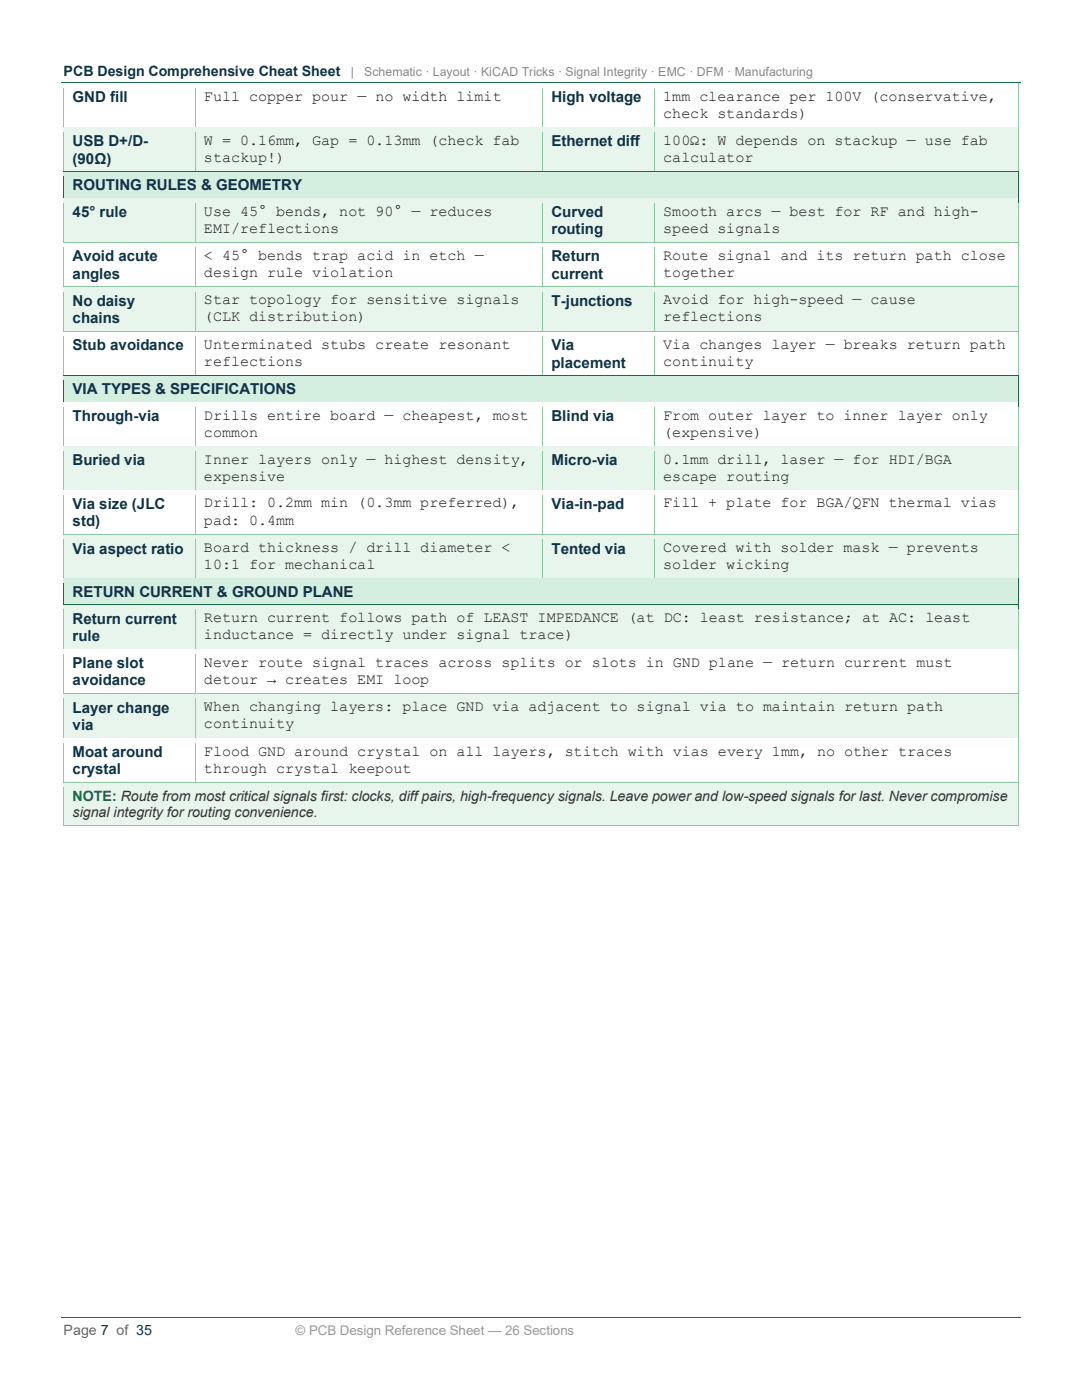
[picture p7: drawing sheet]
<svg xmlns="http://www.w3.org/2000/svg" width="216mm" height="279mm" viewBox="0 0 216 279" stroke-linecap="round" stroke-linejoin="round" font-family="sans-serif">
<defs><g id="words">
<g font-size="3" fill="#0d3349">
<text x="14.5" y="20.4">GND fill</text>
<text x="110" y="20.4">High voltage</text>
<text x="14.5" y="29.2">USB D+/D-</text>
<text x="110" y="29.2">Ethernet diff</text>
<text x="14.5" y="32.6">(90Ω)</text>
<text x="14.5" y="38">ROUTING RULES &amp; GEOMETRY</text>
<text x="14.5" y="43.3">45° rule</text>
<text x="110" y="43.3">Curved</text>
<text x="110" y="46.7">routing</text>
<text x="14.5" y="52.2">Avoid acute</text>
<text x="110" y="52.2">Return</text>
<text x="14.5" y="55.6">angles</text>
<text x="110" y="55.6">current</text>
<text x="14.5" y="61.1">No daisy</text>
<text x="14.5" y="64.5">chains</text>
<text x="110" y="61.1">T-junctions</text>
<text x="14.5" y="69.9">Stub avoidance</text>
<text x="110" y="69.9">Via</text>
<text x="110" y="73.4">placement</text>
<text x="14.5" y="78.7">VIA TYPES &amp; SPECIFICATIONS</text>
<text x="14.5" y="84">Through-via</text>
<text x="110" y="84">Blind via</text>
<text x="14.5" y="92.8">Buried via</text>
<text x="110" y="92.8">Micro-via</text>
<text x="14.5" y="101.6">Via size (JLC</text>
<text x="110" y="101.6">Via-in-pad</text>
<text x="14.5" y="105">std)</text>
<text x="14.5" y="110.5">Via aspect ratio</text>
<text x="110" y="110.5">Tented via</text>
<text x="14.5" y="119.1">RETURN CURRENT &amp; GROUND PLANE</text>
<text x="14.5" y="124.5">Return current</text>
<text x="14.5" y="127.9">rule</text>
<text x="14.5" y="133.4">Plane slot</text>
<text x="14.5" y="136.8">avoidance</text>
<text x="14.5" y="142.2">Layer change</text>
<text x="14.5" y="145.7">via</text>
<text x="14.5" y="151.1">Moat around</text>
<text x="14.5" y="154.5">crystal</text>
</g>
<g font-size="3" fill="#1a1a1a">
<text x="40.7" y="20.1">Full copper pour — no width limit</text>
<text x="132.3" y="20.1">1mm clearance per 100V (conservative,</text>
<text x="132.3" y="23.5">check standards)</text>
<text x="40.7" y="28.9">W = 0.16mm, Gap = 0.13mm (check fab</text>
<text x="132.3" y="28.9">100Ω: W depends on stackup — use fab</text>
<text x="40.7" y="32.3">stackup!)</text>
<text x="132.3" y="32.3">calculator</text>
<text x="40.7" y="43">Use 45° bends, not 90° — reduces</text>
<text x="40.7" y="46.4">EMI/reflections</text>
<text x="132.3" y="43">Smooth arcs — best for RF and high-</text>
<text x="132.3" y="46.4">speed signals</text>
<text x="40.7" y="51.9">&lt; 45° bends trap acid in etch —</text>
<text x="132.3" y="51.9">Route signal and its return path close</text>
<text x="40.7" y="55.3">design rule violation</text>
<text x="132.3" y="55.3">together</text>
<text x="40.7" y="60.8">Star topology for sensitive signals</text>
<text x="40.7" y="64.1">(CLK distribution)</text>
<text x="132.3" y="60.8">Avoid for high-speed — cause</text>
<text x="132.3" y="64.1">reflections</text>
<text x="40.7" y="69.6">Unterminated stubs create resonant</text>
<text x="132.3" y="69.6">Via changes layer — breaks return path</text>
<text x="40.7" y="73">reflections</text>
<text x="132.3" y="73">continuity</text>
<text x="40.7" y="83.7">Drills entire board — cheapest, most</text>
<text x="132.3" y="83.7">From outer layer to inner layer only</text>
<text x="40.7" y="87.1">common</text>
<text x="132.3" y="87.1">(expensive)</text>
<text x="40.7" y="92.5">Inner layers only — highest density,</text>
<text x="40.7" y="95.9">expensive</text>
<text x="132.3" y="92.5">0.1mm drill, laser — for HDI/BGA</text>
<text x="132.3" y="95.9">escape routing</text>
<text x="40.7" y="101.3">Drill: 0.2mm min (0.3mm preferred),</text>
<text x="132.3" y="101.3">Fill + plate for BGA/QFN thermal vias</text>
<text x="40.7" y="104.7">pad: 0.4mm</text>
<text x="40.7" y="110.2">Board thickness / drill diameter &lt;</text>
<text x="40.7" y="113.6">10:1 for mechanical</text>
<text x="132.3" y="110.2">Covered with solder mask — prevents</text>
<text x="132.3" y="113.6">solder wicking</text>
<text x="40.7" y="124.2">Return current follows path of LEAST IMPEDANCE (at DC: least resistance; at AC: least</text>
<text x="40.7" y="127.6">inductance = directly under signal trace)</text>
<text x="40.7" y="133.1">Never route signal traces across splits or slots in GND plane — return current must</text>
<text x="40.7" y="136.5">detour → creates EMI loop</text>
<text x="40.7" y="141.9">When changing layers: place GND via adjacent to signal via to maintain return path</text>
<text x="40.7" y="145.3">continuity</text>
<text x="40.7" y="150.8">Flood GND around crystal on all layers, stitch with vias every 1mm, no other traces</text>
<text x="40.7" y="154.2">through crystal keepout</text>
</g>
<text font-size="2.8" fill="#0d3349" x="12.7" y="15.2">PCB Design Comprehensive Cheat Sheet</text>
<text font-size="2.8" fill="#1a6b45" x="14.5" y="159.8">NOTE: Route from most critical signals first: clocks, diff pairs, high-frequency signals. Leave power and low-speed signals for last. Never compromise</text>
<text font-size="2.8" fill="#333" x="14.5" y="163.1">signal integrity for routing convenience.</text>
<text font-size="2.8" fill="#666" x="12.7" y="266.4">Page 7 of 35</text>
<text font-size="2.7" fill="#999" x="59" y="266.4">© PCB Design Reference Sheet — 26 Sections</text>
<g font-size="2.5" fill="#888">
<text x="70" y="15.2">|</text>
<text x="72.7" y="15.2">Schematic · Layout · KiCAD Tricks · Signal Integrity · EMC · DFM · Manufacturing</text>
</g>
</g></defs>
<path d="M12.2 16.5h191.5M12.2 262.9h191.5" fill="none" stroke="#1a6b45" stroke-width=".2"/>
<g fill="#fff">
<path d="M12.7 16.6h26.2v8.8h-26.2z" fill-rule="evenodd"/>
<path d="M14.5 17.6h22.7v3.5h-22.7z" fill-rule="evenodd"/>
<path d="M39 16.6h69.3v8.8h-69.3z" fill-rule="evenodd"/>
<path d="M40.7 17.6h65.8v3.4h-65.8z" fill-rule="evenodd"/>
<path d="M108.3 16.6h22.2v8.8h-22.2z" fill-rule="evenodd"/>
<path d="M110 17.6h18.8v3.5h-18.8z" fill-rule="evenodd"/>
<path d="M130.6 16.6h72.6v8.8h-72.6z" fill-rule="evenodd"/>
<path d="M132.3 17.6h69.2v3.4h-69.2z" fill-rule="evenodd"/>
<path d="M132.3 21h69.2v3.4h-69.2z" fill-rule="evenodd"/>
</g>
<path d="M12.7 16.6v1z" fill-rule="evenodd" fill="#8dc8a0"/>
<path d="M12.7 16.6h26.2" fill="none" stroke="#8dc8a0" stroke-width=".2"/>
<path d="M12.7 16.6h26.2v1h-26.2z" fill-rule="evenodd" fill="#fff"/>
<path d="M38.9 16.6l.1 1z" fill-rule="evenodd" fill="#8dc8a0"/>
<path d="M39 16.6h69.3" fill="none" stroke="#8dc8a0" stroke-width=".2"/>
<path d="M39 16.6h69.3v1h-69.3z" fill-rule="evenodd" fill="#fff"/>
<path d="M108.3 16.6v1z" fill-rule="evenodd" fill="#8dc8a0"/>
<path d="M108.3 16.6h22.2" fill="none" stroke="#8dc8a0" stroke-width=".2"/>
<path d="M108.3 16.6h22.2v1h-22.2z" fill-rule="evenodd" fill="#fff"/>
<path d="M130.5 16.6v1z" fill-rule="evenodd" fill="#8dc8a0"/>
<path d="M130.5 16.6h72.7" fill="none" stroke="#8dc8a0" stroke-width=".2"/>
<path d="M130.5 16.6h72.7v1h-72.7z" fill-rule="evenodd" fill="#fff"/>
<path d="M203.2 16.6v1z" fill-rule="evenodd" fill="#8dc8a0"/>
<path d="M12.7 24.4h26.3v1h-26.3z" fill-rule="evenodd" fill="#fff"/>
<path d="M12.7 17.6v7.8" fill="none" stroke="#8dc8a0" stroke-width=".2"/>
<path d="M39 24.4h69.3v1h-69.3z" fill-rule="evenodd" fill="#fff"/>
<path d="M38.9 17.6v7.8" fill="none" stroke="#8dc8a0" stroke-width=".2"/>
<path d="M108.3 24.4h22.2v1h-22.2z" fill-rule="evenodd" fill="#fff"/>
<path d="M108.3 17.6v7.8" fill="none" stroke="#8dc8a0" stroke-width=".2"/>
<path d="M130.5 24.4h72.7v1h-72.7z" fill-rule="evenodd" fill="#fff"/>
<path d="M130.5 17.6v7.8M203.2 17.6v7.8" fill="none" stroke="#8dc8a0" stroke-width=".2"/>
<g fill="#e8f5ed">
<path d="M12.7 25.4h26.2v8.9h-26.2z" fill-rule="evenodd"/>
<path d="M14.5 26.4h22.7v3.5h-22.7z" fill-rule="evenodd"/>
<path d="M14.5 29.9h22.7v3.4h-22.7z" fill-rule="evenodd"/>
<path d="M39 25.4h69.3v8.9h-69.3z" fill-rule="evenodd"/>
<path d="M40.7 26.4h65.8v3.4h-65.8z" fill-rule="evenodd"/>
<path d="M40.7 29.8h65.8v3.4h-65.8z" fill-rule="evenodd"/>
<path d="M108.3 25.4h22.2v8.9h-22.2z" fill-rule="evenodd"/>
<path d="M110 26.4h18.8v3.5h-18.8z" fill-rule="evenodd"/>
<path d="M130.6 25.4h72.6v8.9h-72.6z" fill-rule="evenodd"/>
<path d="M132.3 26.4h69.2v3.4h-69.2z" fill-rule="evenodd"/>
<path d="M132.3 29.8h69.2v3.4h-69.2z" fill-rule="evenodd"/>
</g>
<path d="M12.7 25.4v1z" fill-rule="evenodd" fill="#8dc8a0"/>
<path d="M12.7 25.4h26.2" fill="none" stroke="#8dc8a0" stroke-width=".2"/>
<path d="M12.7 25.4h26.2v1h-26.2z" fill-rule="evenodd" fill="#e8f5ed"/>
<path d="M38.9 25.4l.1 1z" fill-rule="evenodd" fill="#8dc8a0"/>
<path d="M39 25.4h69.3" fill="none" stroke="#8dc8a0" stroke-width=".2"/>
<path d="M39 25.4h69.3v1h-69.3z" fill-rule="evenodd" fill="#e8f5ed"/>
<path d="M108.3 25.4v1z" fill-rule="evenodd" fill="#8dc8a0"/>
<path d="M108.3 25.4h22.2" fill="none" stroke="#8dc8a0" stroke-width=".2"/>
<path d="M108.3 25.4h22.2v1h-22.2z" fill-rule="evenodd" fill="#e8f5ed"/>
<path d="M130.5 25.4v1z" fill-rule="evenodd" fill="#8dc8a0"/>
<path d="M130.5 25.4h72.7" fill="none" stroke="#8dc8a0" stroke-width=".2"/>
<path d="M130.5 25.4h72.7v1h-72.7z" fill-rule="evenodd" fill="#e8f5ed"/>
<path d="M203.2 25.4v1z" fill-rule="evenodd" fill="#8dc8a0"/>
<path d="M12.7 33.3h26.3v1h-26.3z" fill-rule="evenodd" fill="#e8f5ed"/>
<path d="M12.7 26.4v7.9" fill="none" stroke="#8dc8a0" stroke-width=".2"/>
<path d="M39 33.3h69.3v1h-69.3z" fill-rule="evenodd" fill="#e8f5ed"/>
<path d="M38.9 26.4v7.9" fill="none" stroke="#8dc8a0" stroke-width=".2"/>
<path d="M108.3 33.3h22.2v1h-22.2z" fill-rule="evenodd" fill="#e8f5ed"/>
<path d="M108.3 26.4v7.9" fill="none" stroke="#8dc8a0" stroke-width=".2"/>
<path d="M130.5 33.3h72.7v1h-72.7z" fill-rule="evenodd" fill="#e8f5ed"/>
<path d="M130.5 26.4v7.9M203.2 26.4v7.9" fill="none" stroke="#8dc8a0" stroke-width=".2"/>
<g fill="#d4eee0">
<path d="M12.7 34.3h190.5v5.2h-190.5z" fill-rule="evenodd"/>
<path d="M14.5 35.2h187v3.4h-187z" fill-rule="evenodd"/>
</g>
<path d="M12.7 34.3v.9z" fill-rule="evenodd" fill="#1a6b45"/>
<path d="M12.7 34.3h26.2" fill="none" stroke="#1a6b45" stroke-width=".2"/>
<g fill="#d4eee0">
<path d="M12.7 34.3h26.2v.9h-26.2z" fill-rule="evenodd"/>
<path d="M38.9 34.3l.1 .9z" fill-rule="evenodd"/>
</g>
<path d="M39 34.3h69.3" fill="none" stroke="#1a6b45" stroke-width=".2"/>
<g fill="#d4eee0">
<path d="M39 34.3h69.3v.9h-69.3z" fill-rule="evenodd"/>
<path d="M108.3 34.3v.9z" fill-rule="evenodd"/>
</g>
<path d="M108.3 34.3h22.2" fill="none" stroke="#1a6b45" stroke-width=".2"/>
<g fill="#d4eee0">
<path d="M108.3 34.3h22.2v.9h-22.2z" fill-rule="evenodd"/>
<path d="M130.5 34.3v.9z" fill-rule="evenodd"/>
</g>
<path d="M130.5 34.3h72.7" fill="none" stroke="#1a6b45" stroke-width=".2"/>
<path d="M130.5 34.3h72.7v.9h-72.7z" fill-rule="evenodd" fill="#d4eee0"/>
<path d="M203.2 34.3v.9z" fill-rule="evenodd" fill="#1a6b45"/>
<path d="M12.7 38.6h190.5v.9h-190.5z" fill-rule="evenodd" fill="#d4eee0"/>
<path d="M12.7 35.2v4.3M203.2 35.2v4.3" fill="none" stroke="#1a6b45" stroke-width=".2"/>
<g fill="#e8f5ed">
<path d="M12.7 39.5h26.2v8.9h-26.2z" fill-rule="evenodd"/>
<path d="M14.5 40.5h22.7v3.4h-22.7z" fill-rule="evenodd"/>
<path d="M39 39.5h69.3v8.9h-69.3z" fill-rule="evenodd"/>
<path d="M40.7 40.5h65.8v3.4h-65.8z" fill-rule="evenodd"/>
<path d="M40.7 43.9h65.8v3.4h-65.8z" fill-rule="evenodd"/>
<path d="M108.3 39.5h22.2v8.9h-22.2z" fill-rule="evenodd"/>
<path d="M110 40.5h18.8v3.4h-18.8z" fill-rule="evenodd"/>
<path d="M110 43.9h18.8v3.5h-18.8z" fill-rule="evenodd"/>
<path d="M130.6 39.5h72.6v8.9h-72.6z" fill-rule="evenodd"/>
<path d="M132.3 40.5h69.2v3.4h-69.2z" fill-rule="evenodd"/>
<path d="M132.3 43.9h69.2v3.4h-69.2z" fill-rule="evenodd"/>
</g>
<path d="M12.7 39.5v1z" fill-rule="evenodd" fill="#1a6b45"/>
<path d="M12.7 39.5h26.2" fill="none" stroke="#1a6b45" stroke-width=".2"/>
<path d="M12.7 39.5h26.2v1h-26.2z" fill-rule="evenodd" fill="#e8f5ed"/>
<path d="M38.9 39.5l.1 1z" fill-rule="evenodd" fill="#8dc8a0"/>
<path d="M39 39.5h69.3" fill="none" stroke="#1a6b45" stroke-width=".2"/>
<path d="M39 39.5h69.3v1h-69.3z" fill-rule="evenodd" fill="#e8f5ed"/>
<path d="M108.3 39.5v1z" fill-rule="evenodd" fill="#8dc8a0"/>
<path d="M108.3 39.5h22.2" fill="none" stroke="#1a6b45" stroke-width=".2"/>
<path d="M108.3 39.5h22.2v1h-22.2z" fill-rule="evenodd" fill="#e8f5ed"/>
<path d="M130.5 39.5v1z" fill-rule="evenodd" fill="#8dc8a0"/>
<path d="M130.5 39.5h72.7" fill="none" stroke="#1a6b45" stroke-width=".2"/>
<path d="M130.5 39.5h72.7v1h-72.7z" fill-rule="evenodd" fill="#e8f5ed"/>
<path d="M203.2 39.5v1z" fill-rule="evenodd" fill="#1a6b45"/>
<path d="M12.7 47.4h26.3v1h-26.3z" fill-rule="evenodd" fill="#e8f5ed"/>
<path d="M12.7 40.5v7.9" fill="none" stroke="#8dc8a0" stroke-width=".2"/>
<path d="M39 47.4h69.3v1h-69.3z" fill-rule="evenodd" fill="#e8f5ed"/>
<path d="M38.9 40.5v7.9" fill="none" stroke="#8dc8a0" stroke-width=".2"/>
<path d="M108.3 47.4h22.2v1h-22.2z" fill-rule="evenodd" fill="#e8f5ed"/>
<path d="M108.3 40.5v7.9" fill="none" stroke="#8dc8a0" stroke-width=".2"/>
<path d="M130.5 47.4h72.7v1h-72.7z" fill-rule="evenodd" fill="#e8f5ed"/>
<path d="M130.5 40.5v7.9M203.2 40.5v7.9" fill="none" stroke="#8dc8a0" stroke-width=".2"/>
<g fill="#fff">
<path d="M12.7 48.4h26.2v8.8h-26.2z" fill-rule="evenodd"/>
<path d="M14.5 49.4h22.7v3.4h-22.7z" fill-rule="evenodd"/>
<path d="M14.5 52.8h22.7v3.5h-22.7z" fill-rule="evenodd"/>
<path d="M39 48.4h69.3v8.8h-69.3z" fill-rule="evenodd"/>
<path d="M40.7 49.4h65.8v3.4h-65.8z" fill-rule="evenodd"/>
<path d="M40.7 52.8h65.8v3.4h-65.8z" fill-rule="evenodd"/>
<path d="M108.3 48.4h22.2v8.8h-22.2z" fill-rule="evenodd"/>
<path d="M110 49.4h18.8v3.4h-18.8z" fill-rule="evenodd"/>
<path d="M110 52.8h18.8v3.5h-18.8z" fill-rule="evenodd"/>
<path d="M130.6 48.4h72.6v8.8h-72.6z" fill-rule="evenodd"/>
<path d="M132.3 49.4h69.2v3.4h-69.2z" fill-rule="evenodd"/>
<path d="M132.3 52.8h69.2v3.4h-69.2z" fill-rule="evenodd"/>
</g>
<path d="M12.7 48.4v1z" fill-rule="evenodd" fill="#8dc8a0"/>
<path d="M12.7 48.4h26.2" fill="none" stroke="#8dc8a0" stroke-width=".2"/>
<path d="M12.7 48.4h26.2v1h-26.2z" fill-rule="evenodd" fill="#fff"/>
<path d="M38.9 48.4l.1 1z" fill-rule="evenodd" fill="#8dc8a0"/>
<path d="M39 48.4h69.3" fill="none" stroke="#8dc8a0" stroke-width=".2"/>
<path d="M39 48.4h69.3v1h-69.3z" fill-rule="evenodd" fill="#fff"/>
<path d="M108.3 48.4v1z" fill-rule="evenodd" fill="#8dc8a0"/>
<path d="M108.3 48.4h22.2" fill="none" stroke="#8dc8a0" stroke-width=".2"/>
<path d="M108.3 48.4h22.2v1h-22.2z" fill-rule="evenodd" fill="#fff"/>
<path d="M130.5 48.4v1z" fill-rule="evenodd" fill="#8dc8a0"/>
<path d="M130.5 48.4h72.7" fill="none" stroke="#8dc8a0" stroke-width=".2"/>
<path d="M130.5 48.4h72.7v1h-72.7z" fill-rule="evenodd" fill="#fff"/>
<path d="M203.2 48.4v1z" fill-rule="evenodd" fill="#8dc8a0"/>
<path d="M12.7 56.3h26.3v.9h-26.3z" fill-rule="evenodd" fill="#fff"/>
<path d="M12.7 49.4v7.8" fill="none" stroke="#8dc8a0" stroke-width=".2"/>
<path d="M39 56.3h69.3v.9h-69.3z" fill-rule="evenodd" fill="#fff"/>
<path d="M38.9 49.4v7.8" fill="none" stroke="#8dc8a0" stroke-width=".2"/>
<path d="M108.3 56.3h22.2v.9h-22.2z" fill-rule="evenodd" fill="#fff"/>
<path d="M108.3 49.4v7.8" fill="none" stroke="#8dc8a0" stroke-width=".2"/>
<path d="M130.5 56.3h72.7v.9h-72.7z" fill-rule="evenodd" fill="#fff"/>
<path d="M130.5 49.4v7.8M203.2 49.4v7.8" fill="none" stroke="#8dc8a0" stroke-width=".2"/>
<g fill="#e8f5ed">
<path d="M12.7 57.3h26.2v8.8h-26.2z" fill-rule="evenodd"/>
<path d="M14.5 58.3h22.7v3.4h-22.7z" fill-rule="evenodd"/>
<path d="M14.5 61.7h22.7v3.5h-22.7z" fill-rule="evenodd"/>
<path d="M39 57.3h69.3v8.8h-69.3z" fill-rule="evenodd"/>
<path d="M40.7 58.3h65.8v3.3h-65.8z" fill-rule="evenodd"/>
<path d="M40.7 61.6h65.8v3.5h-65.8z" fill-rule="evenodd"/>
<path d="M108.3 57.3h22.2v8.8h-22.2z" fill-rule="evenodd"/>
<path d="M110 58.3h18.8v3.4h-18.8z" fill-rule="evenodd"/>
<path d="M130.6 57.3h72.6v8.8h-72.6z" fill-rule="evenodd"/>
<path d="M132.3 58.3h69.2v3.3h-69.2z" fill-rule="evenodd"/>
<path d="M132.3 61.6h69.2v3.5h-69.2z" fill-rule="evenodd"/>
</g>
<path d="M12.7 57.2v1.1z" fill-rule="evenodd" fill="#8dc8a0"/>
<path d="M12.7 57.3h26.2" fill="none" stroke="#8dc8a0" stroke-width=".2"/>
<path d="M12.7 57.3h26.2v1h-26.2z" fill-rule="evenodd" fill="#e8f5ed"/>
<path d="M38.9 57.2l.1 1.1z" fill-rule="evenodd" fill="#8dc8a0"/>
<path d="M39 57.3h69.3" fill="none" stroke="#8dc8a0" stroke-width=".2"/>
<path d="M39 57.3h69.3v1h-69.3z" fill-rule="evenodd" fill="#e8f5ed"/>
<path d="M108.3 57.2v1.1z" fill-rule="evenodd" fill="#8dc8a0"/>
<path d="M108.3 57.3h22.2" fill="none" stroke="#8dc8a0" stroke-width=".2"/>
<path d="M108.3 57.3h22.2v1h-22.2z" fill-rule="evenodd" fill="#e8f5ed"/>
<path d="M130.5 57.2v1.1z" fill-rule="evenodd" fill="#8dc8a0"/>
<path d="M130.5 57.3h72.7" fill="none" stroke="#8dc8a0" stroke-width=".2"/>
<path d="M130.5 57.3h72.7v1h-72.7z" fill-rule="evenodd" fill="#e8f5ed"/>
<path d="M203.2 57.2v1.1z" fill-rule="evenodd" fill="#8dc8a0"/>
<path d="M12.7 65.2h26.3v.9h-26.3z" fill-rule="evenodd" fill="#e8f5ed"/>
<path d="M12.7 58.3v7.8" fill="none" stroke="#8dc8a0" stroke-width=".2"/>
<path d="M39 65.2h69.3v.9h-69.3z" fill-rule="evenodd" fill="#e8f5ed"/>
<path d="M38.9 58.3v7.8" fill="none" stroke="#8dc8a0" stroke-width=".2"/>
<path d="M108.3 65.2h22.2v.9h-22.2z" fill-rule="evenodd" fill="#e8f5ed"/>
<path d="M108.3 58.3v7.8" fill="none" stroke="#8dc8a0" stroke-width=".2"/>
<path d="M130.5 65.2h72.7v.9h-72.7z" fill-rule="evenodd" fill="#e8f5ed"/>
<path d="M130.5 58.3v7.8M203.2 58.3v7.8" fill="none" stroke="#8dc8a0" stroke-width=".2"/>
<g fill="#fff">
<path d="M12.7 66.2h26.2v8.8h-26.2z" fill-rule="evenodd"/>
<path d="M14.5 67.1h22.7v3.5h-22.7z" fill-rule="evenodd"/>
<path d="M39 66.2h69.3v8.8h-69.3z" fill-rule="evenodd"/>
<path d="M40.7 67.1h65.8v3.4h-65.8z" fill-rule="evenodd"/>
<path d="M40.7 70.5h65.8v3.4h-65.8z" fill-rule="evenodd"/>
<path d="M108.3 66.2h22.2v8.8h-22.2z" fill-rule="evenodd"/>
<path d="M110 67.1h18.8v3.5h-18.8z" fill-rule="evenodd"/>
<path d="M110 70.6h18.8v3.4h-18.8z" fill-rule="evenodd"/>
<path d="M130.6 66.2h72.6v8.8h-72.6z" fill-rule="evenodd"/>
<path d="M132.3 67.1h69.2v3.4h-69.2z" fill-rule="evenodd"/>
<path d="M132.3 70.5h69.2v3.4h-69.2z" fill-rule="evenodd"/>
</g>
<path d="M12.7 66.1v1z" fill-rule="evenodd" fill="#8dc8a0"/>
<path d="M12.7 66.2h26.2" fill="none" stroke="#8dc8a0" stroke-width=".2"/>
<path d="M12.7 66.2h26.2v.9h-26.2z" fill-rule="evenodd" fill="#fff"/>
<path d="M38.9 66.1l.1 1z" fill-rule="evenodd" fill="#8dc8a0"/>
<path d="M39 66.2h69.3" fill="none" stroke="#8dc8a0" stroke-width=".2"/>
<path d="M39 66.2h69.3v.9h-69.3z" fill-rule="evenodd" fill="#fff"/>
<path d="M108.3 66.1v1z" fill-rule="evenodd" fill="#8dc8a0"/>
<path d="M108.3 66.2h22.2" fill="none" stroke="#8dc8a0" stroke-width=".2"/>
<path d="M108.3 66.2h22.2v.9h-22.2z" fill-rule="evenodd" fill="#fff"/>
<path d="M130.5 66.1v1z" fill-rule="evenodd" fill="#8dc8a0"/>
<path d="M130.5 66.2h72.7" fill="none" stroke="#8dc8a0" stroke-width=".2"/>
<path d="M130.5 66.2h72.7v.9h-72.7z" fill-rule="evenodd" fill="#fff"/>
<path d="M203.2 66.1v1z" fill-rule="evenodd" fill="#8dc8a0"/>
<path d="M12.7 74h26.3v1h-26.3z" fill-rule="evenodd" fill="#fff"/>
<path d="M12.7 67.1v7.9" fill="none" stroke="#8dc8a0" stroke-width=".2"/>
<path d="M39 74h69.3v1h-69.3z" fill-rule="evenodd" fill="#fff"/>
<path d="M38.9 67.1v7.9" fill="none" stroke="#8dc8a0" stroke-width=".2"/>
<path d="M108.3 74h22.2v1h-22.2z" fill-rule="evenodd" fill="#fff"/>
<path d="M108.3 67.1v7.9" fill="none" stroke="#8dc8a0" stroke-width=".2"/>
<path d="M130.5 74h72.7v1h-72.7z" fill-rule="evenodd" fill="#fff"/>
<path d="M130.5 67.1v7.9M203.2 67.1v7.9" fill="none" stroke="#8dc8a0" stroke-width=".2"/>
<g fill="#d4eee0">
<path d="M12.7 75h190.5v5.3h-190.5z" fill-rule="evenodd"/>
<path d="M14.5 75.9h187v3.5h-187z" fill-rule="evenodd"/>
</g>
<path d="M12.7 75v.9z" fill-rule="evenodd" fill="#1a6b45"/>
<path d="M12.7 75h26.2" fill="none" stroke="#1a6b45" stroke-width=".2"/>
<g fill="#d4eee0">
<path d="M12.7 75h26.2v.9h-26.2z" fill-rule="evenodd"/>
<path d="M38.9 75l.1 .9z" fill-rule="evenodd"/>
</g>
<path d="M39 75h69.3" fill="none" stroke="#1a6b45" stroke-width=".2"/>
<g fill="#d4eee0">
<path d="M39 75h69.3v.9h-69.3z" fill-rule="evenodd"/>
<path d="M108.3 75v.9z" fill-rule="evenodd"/>
</g>
<path d="M108.3 75h22.2" fill="none" stroke="#1a6b45" stroke-width=".2"/>
<g fill="#d4eee0">
<path d="M108.3 75h22.2v.9h-22.2z" fill-rule="evenodd"/>
<path d="M130.5 75v.9z" fill-rule="evenodd"/>
</g>
<path d="M130.5 75h72.7" fill="none" stroke="#1a6b45" stroke-width=".2"/>
<path d="M130.5 75h72.7v.9h-72.7z" fill-rule="evenodd" fill="#d4eee0"/>
<path d="M203.2 75v.9z" fill-rule="evenodd" fill="#1a6b45"/>
<path d="M12.7 79.3h190.5v.9h-190.5z" fill-rule="evenodd" fill="#d4eee0"/>
<path d="M12.7 75.9v4.3M203.2 75.9v4.3" fill="none" stroke="#1a6b45" stroke-width=".2"/>
<g fill="#fff">
<path d="M12.7 80.3h26.2v8.7h-26.2z" fill-rule="evenodd"/>
<path d="M14.5 81.2h22.7v3.5h-22.7z" fill-rule="evenodd"/>
<path d="M39 80.3h69.3v8.7h-69.3z" fill-rule="evenodd"/>
<path d="M40.7 81.2h65.8v3.4h-65.8z" fill-rule="evenodd"/>
<path d="M40.7 84.6h65.8v3.5h-65.8z" fill-rule="evenodd"/>
<path d="M108.3 80.3h22.2v8.7h-22.2z" fill-rule="evenodd"/>
<path d="M110 81.2h18.8v3.5h-18.8z" fill-rule="evenodd"/>
<path d="M130.6 80.3h72.6v8.7h-72.6z" fill-rule="evenodd"/>
<path d="M132.3 81.2h69.2v3.4h-69.2z" fill-rule="evenodd"/>
<path d="M132.3 84.6h69.2v3.5h-69.2z" fill-rule="evenodd"/>
</g>
<path d="M12.7 80.2v1z" fill-rule="evenodd" fill="#1a6b45"/>
<path d="M12.7 80.2h26.2" fill="none" stroke="#1a6b45" stroke-width=".2"/>
<path d="M12.7 80.3h26.2v.9h-26.2z" fill-rule="evenodd" fill="#fff"/>
<path d="M38.9 80.3l.1 .9z" fill-rule="evenodd" fill="#8dc8a0"/>
<path d="M39 80.2h69.3" fill="none" stroke="#1a6b45" stroke-width=".2"/>
<path d="M39 80.3h69.3v.9h-69.3z" fill-rule="evenodd" fill="#fff"/>
<path d="M108.3 80.3v.9z" fill-rule="evenodd" fill="#8dc8a0"/>
<path d="M108.3 80.2h22.2" fill="none" stroke="#1a6b45" stroke-width=".2"/>
<path d="M108.3 80.3h22.2v.9h-22.2z" fill-rule="evenodd" fill="#fff"/>
<path d="M130.5 80.3v.9z" fill-rule="evenodd" fill="#8dc8a0"/>
<path d="M130.5 80.2h72.7" fill="none" stroke="#1a6b45" stroke-width=".2"/>
<path d="M130.5 80.3h72.7v.9h-72.7z" fill-rule="evenodd" fill="#fff"/>
<path d="M203.2 80.2v1z" fill-rule="evenodd" fill="#1a6b45"/>
<path d="M12.7 88.1h26.3v.9h-26.3z" fill-rule="evenodd" fill="#fff"/>
<path d="M12.7 81.2v7.8" fill="none" stroke="#8dc8a0" stroke-width=".2"/>
<path d="M39 88.1h69.3v.9h-69.3z" fill-rule="evenodd" fill="#fff"/>
<path d="M38.9 81.2v7.8" fill="none" stroke="#8dc8a0" stroke-width=".2"/>
<path d="M108.3 88.1h22.2v.9h-22.2z" fill-rule="evenodd" fill="#fff"/>
<path d="M108.3 81.2v7.8" fill="none" stroke="#8dc8a0" stroke-width=".2"/>
<path d="M130.5 88.1h72.7v.9h-72.7z" fill-rule="evenodd" fill="#fff"/>
<path d="M130.5 81.2v7.8M203.2 81.2v7.8" fill="none" stroke="#8dc8a0" stroke-width=".2"/>
<g fill="#e8f5ed">
<path d="M12.7 89h26.2v8.8h-26.2z" fill-rule="evenodd"/>
<path d="M14.5 90h22.7v3.5h-22.7z" fill-rule="evenodd"/>
<path d="M39 89h69.3v8.8h-69.3z" fill-rule="evenodd"/>
<path d="M40.7 90h65.8v3.4h-65.8z" fill-rule="evenodd"/>
<path d="M40.7 93.4h65.8v3.4h-65.8z" fill-rule="evenodd"/>
<path d="M108.3 89h22.2v8.8h-22.2z" fill-rule="evenodd"/>
<path d="M110 90h18.8v3.5h-18.8z" fill-rule="evenodd"/>
<path d="M130.6 89h72.6v8.8h-72.6z" fill-rule="evenodd"/>
<path d="M132.3 90h69.2v3.4h-69.2z" fill-rule="evenodd"/>
<path d="M132.3 93.4h69.2v3.4h-69.2z" fill-rule="evenodd"/>
</g>
<path d="M12.7 89v1.1z" fill-rule="evenodd" fill="#8dc8a0"/>
<path d="M12.7 89.1h26.2" fill="none" stroke="#8dc8a0" stroke-width=".2"/>
<path d="M12.7 89.1h26.2v1h-26.2z" fill-rule="evenodd" fill="#e8f5ed"/>
<path d="M38.9 89l.1 1.1z" fill-rule="evenodd" fill="#8dc8a0"/>
<path d="M39 89.1h69.3" fill="none" stroke="#8dc8a0" stroke-width=".2"/>
<path d="M39 89.1h69.3v1h-69.3z" fill-rule="evenodd" fill="#e8f5ed"/>
<path d="M108.3 89v1.1z" fill-rule="evenodd" fill="#8dc8a0"/>
<path d="M108.3 89.1h22.2" fill="none" stroke="#8dc8a0" stroke-width=".2"/>
<path d="M108.3 89.1h22.2v1h-22.2z" fill-rule="evenodd" fill="#e8f5ed"/>
<path d="M130.5 89v1.1z" fill-rule="evenodd" fill="#8dc8a0"/>
<path d="M130.5 89.1h72.7" fill="none" stroke="#8dc8a0" stroke-width=".2"/>
<path d="M130.5 89.1h72.7v1h-72.7z" fill-rule="evenodd" fill="#e8f5ed"/>
<path d="M203.2 89v1.1z" fill-rule="evenodd" fill="#8dc8a0"/>
<path d="M12.7 96.8h26.3v1h-26.3z" fill-rule="evenodd" fill="#e8f5ed"/>
<path d="M12.7 90.1v7.7" fill="none" stroke="#8dc8a0" stroke-width=".2"/>
<path d="M39 96.8h69.3v1h-69.3z" fill-rule="evenodd" fill="#e8f5ed"/>
<path d="M38.9 90.1v7.7" fill="none" stroke="#8dc8a0" stroke-width=".2"/>
<path d="M108.3 96.8h22.2v1h-22.2z" fill-rule="evenodd" fill="#e8f5ed"/>
<path d="M108.3 90.1v7.7" fill="none" stroke="#8dc8a0" stroke-width=".2"/>
<path d="M130.5 96.8h72.7v1h-72.7z" fill-rule="evenodd" fill="#e8f5ed"/>
<path d="M130.5 90.1v7.7M203.2 90.1v7.7" fill="none" stroke="#8dc8a0" stroke-width=".2"/>
<g fill="#fff">
<path d="M12.7 97.8h26.2v8.9h-26.2z" fill-rule="evenodd"/>
<path d="M14.5 98.8h22.7v3.5h-22.7z" fill-rule="evenodd"/>
<path d="M14.5 102.3h22.7v3.4h-22.7z" fill-rule="evenodd"/>
<path d="M39 97.8h69.3v8.9h-69.3z" fill-rule="evenodd"/>
<path d="M40.7 98.8h65.8v3.4h-65.8z" fill-rule="evenodd"/>
<path d="M40.7 102.2h65.8v3.4h-65.8z" fill-rule="evenodd"/>
<path d="M108.3 97.8h22.2v8.9h-22.2z" fill-rule="evenodd"/>
<path d="M110 98.8h18.8v3.5h-18.8z" fill-rule="evenodd"/>
<path d="M130.6 97.8h72.6v8.9h-72.6z" fill-rule="evenodd"/>
<path d="M132.3 98.8h69.2v3.4h-69.2z" fill-rule="evenodd"/>
</g>
<path d="M12.7 97.8v1z" fill-rule="evenodd" fill="#8dc8a0"/>
<path d="M12.7 97.8h26.2" fill="none" stroke="#8dc8a0" stroke-width=".2"/>
<path d="M12.7 97.8h26.2v1h-26.2z" fill-rule="evenodd" fill="#fff"/>
<path d="M38.9 97.8l.1 1z" fill-rule="evenodd" fill="#8dc8a0"/>
<path d="M39 97.8h69.3" fill="none" stroke="#8dc8a0" stroke-width=".2"/>
<path d="M39 97.8h69.3v1h-69.3z" fill-rule="evenodd" fill="#fff"/>
<path d="M108.3 97.8v1z" fill-rule="evenodd" fill="#8dc8a0"/>
<path d="M108.3 97.8h22.2" fill="none" stroke="#8dc8a0" stroke-width=".2"/>
<path d="M108.3 97.8h22.2v1h-22.2z" fill-rule="evenodd" fill="#fff"/>
<path d="M130.5 97.8v1z" fill-rule="evenodd" fill="#8dc8a0"/>
<path d="M130.5 97.8h72.7" fill="none" stroke="#8dc8a0" stroke-width=".2"/>
<path d="M130.5 97.8h72.7v1h-72.7z" fill-rule="evenodd" fill="#fff"/>
<path d="M203.2 97.8v1z" fill-rule="evenodd" fill="#8dc8a0"/>
<path d="M12.7 105.7h26.3v1h-26.3z" fill-rule="evenodd" fill="#fff"/>
<path d="M12.7 98.8v7.9" fill="none" stroke="#8dc8a0" stroke-width=".2"/>
<path d="M39 105.7h69.3v1h-69.3z" fill-rule="evenodd" fill="#fff"/>
<path d="M38.9 98.8v7.9" fill="none" stroke="#8dc8a0" stroke-width=".2"/>
<path d="M108.3 105.7h22.2v1h-22.2z" fill-rule="evenodd" fill="#fff"/>
<path d="M108.3 98.8v7.9" fill="none" stroke="#8dc8a0" stroke-width=".2"/>
<path d="M130.5 105.7h72.7v1h-72.7z" fill-rule="evenodd" fill="#fff"/>
<path d="M130.5 98.8v7.9M203.2 98.8v7.9" fill="none" stroke="#8dc8a0" stroke-width=".2"/>
<g fill="#e8f5ed">
<path d="M12.7 106.7h26.2v8.8h-26.2z" fill-rule="evenodd"/>
<path d="M14.5 107.7h22.7v3.4h-22.7z" fill-rule="evenodd"/>
<path d="M39 106.7h69.3v8.8h-69.3z" fill-rule="evenodd"/>
<path d="M40.7 107.7h65.8v3.4h-65.8z" fill-rule="evenodd"/>
<path d="M40.7 111.1h65.8v3.4h-65.8z" fill-rule="evenodd"/>
<path d="M108.3 106.7h22.2v8.8h-22.2z" fill-rule="evenodd"/>
<path d="M110 107.7h18.8v3.4h-18.8z" fill-rule="evenodd"/>
<path d="M130.6 106.7h72.6v8.8h-72.6z" fill-rule="evenodd"/>
<path d="M132.3 107.7h69.2v3.4h-69.2z" fill-rule="evenodd"/>
<path d="M132.3 111.1h69.2v3.4h-69.2z" fill-rule="evenodd"/>
</g>
<path d="M12.7 106.7v1z" fill-rule="evenodd" fill="#8dc8a0"/>
<path d="M12.7 106.7h26.2" fill="none" stroke="#8dc8a0" stroke-width=".2"/>
<path d="M12.7 106.7h26.2v1h-26.2z" fill-rule="evenodd" fill="#e8f5ed"/>
<path d="M38.9 106.7l.1 1z" fill-rule="evenodd" fill="#8dc8a0"/>
<path d="M39 106.7h69.3" fill="none" stroke="#8dc8a0" stroke-width=".2"/>
<path d="M39 106.7h69.3v1h-69.3z" fill-rule="evenodd" fill="#e8f5ed"/>
<path d="M108.3 106.7v1z" fill-rule="evenodd" fill="#8dc8a0"/>
<path d="M108.3 106.7h22.2" fill="none" stroke="#8dc8a0" stroke-width=".2"/>
<path d="M108.3 106.7h22.2v1h-22.2z" fill-rule="evenodd" fill="#e8f5ed"/>
<path d="M130.5 106.7v1z" fill-rule="evenodd" fill="#8dc8a0"/>
<path d="M130.5 106.7h72.7" fill="none" stroke="#8dc8a0" stroke-width=".2"/>
<path d="M130.5 106.7h72.7v1h-72.7z" fill-rule="evenodd" fill="#e8f5ed"/>
<path d="M203.2 106.7v1z" fill-rule="evenodd" fill="#8dc8a0"/>
<path d="M12.7 114.4h26.3v1h-26.3z" fill-rule="evenodd" fill="#e8f5ed"/>
<path d="M12.7 107.7v7.7" fill="none" stroke="#8dc8a0" stroke-width=".2"/>
<path d="M39 114.4h69.3v1h-69.3z" fill-rule="evenodd" fill="#e8f5ed"/>
<path d="M38.9 107.7v7.7" fill="none" stroke="#8dc8a0" stroke-width=".2"/>
<path d="M108.3 114.4h22.2v1h-22.2z" fill-rule="evenodd" fill="#e8f5ed"/>
<path d="M108.3 107.7v7.7" fill="none" stroke="#8dc8a0" stroke-width=".2"/>
<path d="M130.5 114.4h72.7v1h-72.7z" fill-rule="evenodd" fill="#e8f5ed"/>
<path d="M130.5 107.7v7.7M203.2 107.7v7.7" fill="none" stroke="#8dc8a0" stroke-width=".2"/>
<g fill="#d4eee0">
<path d="M12.7 115.5h190.5v5.2h-190.5z" fill-rule="evenodd"/>
<path d="M14.5 116.3h187v3.5h-187z" fill-rule="evenodd"/>
</g>
<path d="M12.7 115.4v.9z" fill-rule="evenodd" fill="#1a6b45"/>
<path d="M12.7 115.4h26.2" fill="none" stroke="#1a6b45" stroke-width=".2"/>
<g fill="#d4eee0">
<path d="M12.7 115.5h26.2v.8h-26.2z" fill-rule="evenodd"/>
<path d="M38.9 115.5l.1 .8z" fill-rule="evenodd"/>
</g>
<path d="M39 115.4h69.3" fill="none" stroke="#1a6b45" stroke-width=".2"/>
<g fill="#d4eee0">
<path d="M39 115.5h69.3v.8h-69.3z" fill-rule="evenodd"/>
<path d="M108.3 115.5v.8z" fill-rule="evenodd"/>
</g>
<path d="M108.3 115.4h22.2" fill="none" stroke="#1a6b45" stroke-width=".2"/>
<g fill="#d4eee0">
<path d="M108.3 115.5h22.2v.8h-22.2z" fill-rule="evenodd"/>
<path d="M130.5 115.5v.8z" fill-rule="evenodd"/>
</g>
<path d="M130.5 115.4h72.7" fill="none" stroke="#1a6b45" stroke-width=".2"/>
<path d="M130.5 115.5h72.7v.8h-72.7z" fill-rule="evenodd" fill="#d4eee0"/>
<path d="M203.2 115.4v.9z" fill-rule="evenodd" fill="#1a6b45"/>
<path d="M12.7 119.8h190.5v.9h-190.5z" fill-rule="evenodd" fill="#d4eee0"/>
<path d="M12.7 116.3v4.4M203.2 116.3v4.4" fill="none" stroke="#1a6b45" stroke-width=".2"/>
<g fill="#e8f5ed">
<path d="M12.7 120.7h26.2v8.9h-26.2z" fill-rule="evenodd"/>
<path d="M14.5 121.7h22.7v3.5h-22.7z" fill-rule="evenodd"/>
<path d="M14.5 125.2h22.7v3.4h-22.7z" fill-rule="evenodd"/>
<path d="M39 120.7h164.2v8.9h-164.2z" fill-rule="evenodd"/>
<path d="M40.7 121.7h160.8v3.4h-160.8z" fill-rule="evenodd"/>
<path d="M40.7 125.1h160.8v3.4h-160.8z" fill-rule="evenodd"/>
</g>
<path d="M12.7 120.7v1z" fill-rule="evenodd" fill="#1a6b45"/>
<path d="M12.7 120.7h26.2" fill="none" stroke="#1a6b45" stroke-width=".2"/>
<path d="M12.7 120.7h26.2v1h-26.2z" fill-rule="evenodd" fill="#e8f5ed"/>
<path d="M38.9 120.7l.1 1z" fill-rule="evenodd" fill="#8dc8a0"/>
<path d="M39 120.7h164.2" fill="none" stroke="#1a6b45" stroke-width=".2"/>
<path d="M39 120.7h164.2v1h-164.2z" fill-rule="evenodd" fill="#e8f5ed"/>
<path d="M203.2 120.7v1z" fill-rule="evenodd" fill="#1a6b45"/>
<path d="M12.7 128.6h26.3v1h-26.3z" fill-rule="evenodd" fill="#e8f5ed"/>
<path d="M12.7 121.7v7.9" fill="none" stroke="#8dc8a0" stroke-width=".2"/>
<path d="M39 128.6h164.2v1h-164.2z" fill-rule="evenodd" fill="#e8f5ed"/>
<path d="M38.9 121.7v7.9M203.2 121.7v7.9" fill="none" stroke="#8dc8a0" stroke-width=".2"/>
<g fill="#fff">
<path d="M12.7 129.6h26.2v8.8h-26.2z" fill-rule="evenodd"/>
<path d="M14.5 130.6h22.7v3.4h-22.7z" fill-rule="evenodd"/>
<path d="M14.5 134h22.7v3.5h-22.7z" fill-rule="evenodd"/>
<path d="M39 129.6h164.2v8.8h-164.2z" fill-rule="evenodd"/>
<path d="M40.7 130.6h160.8v3.4h-160.8z" fill-rule="evenodd"/>
<path d="M40.7 134h160.8v3.3h-160.8z" fill-rule="evenodd"/>
</g>
<path d="M12.7 129.6v1z" fill-rule="evenodd" fill="#8dc8a0"/>
<path d="M12.7 129.6h26.2" fill="none" stroke="#8dc8a0" stroke-width=".2"/>
<path d="M12.7 129.6h26.2v1h-26.2z" fill-rule="evenodd" fill="#fff"/>
<path d="M38.9 129.6l.1 1z" fill-rule="evenodd" fill="#8dc8a0"/>
<path d="M39 129.6h164.2" fill="none" stroke="#8dc8a0" stroke-width=".2"/>
<path d="M39 129.6h164.2v1h-164.2z" fill-rule="evenodd" fill="#fff"/>
<path d="M203.2 129.6v1z" fill-rule="evenodd" fill="#8dc8a0"/>
<path d="M12.7 137.5h26.3v.9h-26.3z" fill-rule="evenodd" fill="#fff"/>
<path d="M12.7 130.6v7.8" fill="none" stroke="#8dc8a0" stroke-width=".2"/>
<path d="M39 137.5h164.2v.9h-164.2z" fill-rule="evenodd" fill="#fff"/>
<path d="M38.9 130.6v7.8M203.2 130.6v7.8" fill="none" stroke="#8dc8a0" stroke-width=".2"/>
<g fill="#e8f5ed">
<path d="M12.7 138.4h26.2v8.9h-26.2z" fill-rule="evenodd"/>
<path d="M14.5 139.4h22.7v3.5h-22.7z" fill-rule="evenodd"/>
<path d="M14.5 142.9h22.7v3.4h-22.7z" fill-rule="evenodd"/>
<path d="M39 138.4h164.2v8.9h-164.2z" fill-rule="evenodd"/>
<path d="M40.7 139.4h160.8v3.5h-160.8z" fill-rule="evenodd"/>
<path d="M40.7 142.9h160.8v3.3h-160.8z" fill-rule="evenodd"/>
</g>
<path d="M12.7 138.4v1.1z" fill-rule="evenodd" fill="#8dc8a0"/>
<path d="M12.7 138.5h26.2" fill="none" stroke="#8dc8a0" stroke-width=".2"/>
<path d="M12.7 138.5h26.2v1h-26.2z" fill-rule="evenodd" fill="#e8f5ed"/>
<path d="M38.9 138.4l.1 1.1z" fill-rule="evenodd" fill="#8dc8a0"/>
<path d="M39 138.5h164.2" fill="none" stroke="#8dc8a0" stroke-width=".2"/>
<path d="M39 138.5h164.2v1h-164.2z" fill-rule="evenodd" fill="#e8f5ed"/>
<path d="M203.2 138.4v1.1z" fill-rule="evenodd" fill="#8dc8a0"/>
<path d="M12.7 146.3h26.3v1h-26.3z" fill-rule="evenodd" fill="#e8f5ed"/>
<path d="M12.7 139.5v7.8" fill="none" stroke="#8dc8a0" stroke-width=".2"/>
<path d="M39 146.3h164.2v1h-164.2z" fill-rule="evenodd" fill="#e8f5ed"/>
<path d="M38.9 139.5v7.8M203.2 139.5v7.8" fill="none" stroke="#8dc8a0" stroke-width=".2"/>
<g fill="#fff">
<path d="M12.7 147.3h26.2v8.9h-26.2z" fill-rule="evenodd"/>
<path d="M14.5 148.3h22.7v3.4h-22.7z" fill-rule="evenodd"/>
<path d="M14.5 151.7h22.7v3.5h-22.7z" fill-rule="evenodd"/>
<path d="M39 147.3h164.2v8.9h-164.2z" fill-rule="evenodd"/>
<path d="M40.7 148.3h160.8v3.4h-160.8z" fill-rule="evenodd"/>
<path d="M40.7 151.7h160.8v3.4h-160.8z" fill-rule="evenodd"/>
</g>
<path d="M12.7 147.3v1z" fill-rule="evenodd" fill="#8dc8a0"/>
<path d="M12.7 147.3h26.2" fill="none" stroke="#8dc8a0" stroke-width=".2"/>
<path d="M12.7 147.3h26.2v1h-26.2z" fill-rule="evenodd" fill="#fff"/>
<path d="M38.9 147.3l.1 1z" fill-rule="evenodd" fill="#8dc8a0"/>
<path d="M39 147.3h164.2" fill="none" stroke="#8dc8a0" stroke-width=".2"/>
<path d="M39 147.3h164.2v1h-164.2z" fill-rule="evenodd" fill="#fff"/>
<path d="M203.2 147.3v1z" fill-rule="evenodd" fill="#8dc8a0"/>
<path d="M12.7 155.2h26.3v1h-26.3z" fill-rule="evenodd" fill="#fff"/>
<path d="M12.7 148.3v7.9" fill="none" stroke="#8dc8a0" stroke-width=".2"/>
<path d="M39 155.2h164.2v1h-164.2z" fill-rule="evenodd" fill="#fff"/>
<path d="M38.9 148.3v7.9M203.2 148.3v7.9" fill="none" stroke="#8dc8a0" stroke-width=".2"/>
<g fill="#e8f5ed">
<path d="M12.7 156.2h190.5v8.5h-190.5z" fill-rule="evenodd"/>
<path d="M14.5 157.2h187v3.2h-187z" fill-rule="evenodd"/>
<path d="M14.5 160.4h187v3.3h-187z" fill-rule="evenodd"/>
</g>
<path d="M12.7 156.2v1z" fill-rule="evenodd" fill="#8dc8a0"/>
<path d="M12.7 156.2h26.2" fill="none" stroke="#8dc8a0" stroke-width=".2"/>
<g fill="#e8f5ed">
<path d="M12.7 156.2h26.2v1h-26.2z" fill-rule="evenodd"/>
<path d="M38.9 156.2l.1 1z" fill-rule="evenodd"/>
</g>
<path d="M39 156.2h164.2" fill="none" stroke="#8dc8a0" stroke-width=".2"/>
<path d="M39 156.2h164.2v1h-164.2z" fill-rule="evenodd" fill="#e8f5ed"/>
<path d="M203.2 156.2v1z" fill-rule="evenodd" fill="#8dc8a0"/>
<path d="M12.7 163.7h190.5v1h-190.5z" fill-rule="evenodd" fill="#e8f5ed"/>
<path d="M12.7 157.2v7.5" fill="none" stroke="#9dc3a0" stroke-width=".2"/>
<path d="M203.2 157.2v7.5M12.7 164.7h190.5" fill="none" stroke="#9dc3a0" stroke-width=".2"/>
<use href="#words"/>
</svg>
